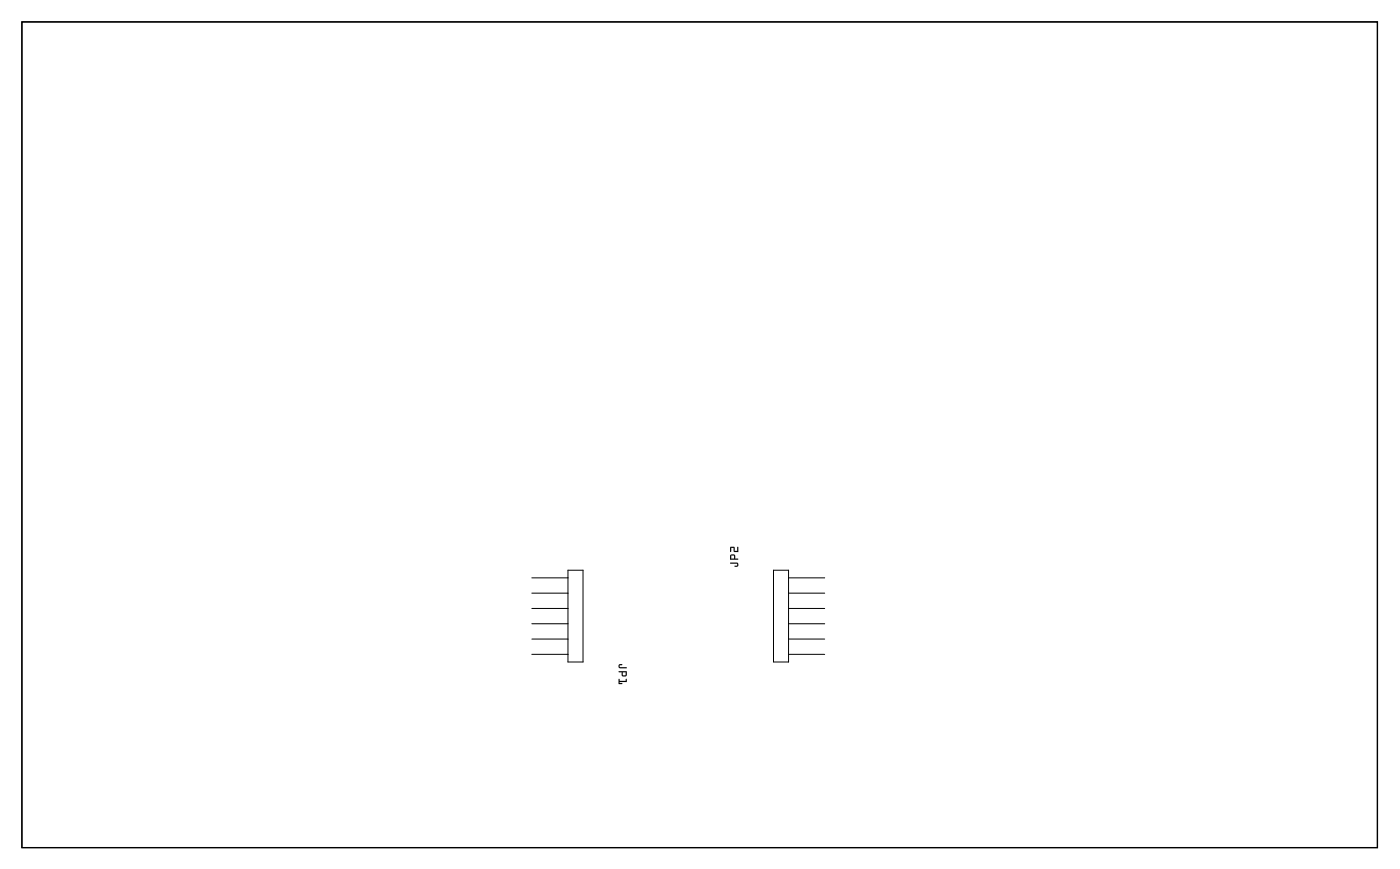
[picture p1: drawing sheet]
<svg xmlns="http://www.w3.org/2000/svg" width="232mm" height="144mm" viewBox="0 0 232 144" stroke-linecap="round" stroke-linejoin="round" font-family="sans-serif">
<path d="M3.6 3.6h225.1v137.1h-225.1z" fill="none" stroke="#000" stroke-width=".2"/>
<g fill="#000">
<path d="M3.6 3.6v137.1h225.1v-137.1zM3.6 3.6h225.1v137.1h-225.1z"/>
<path d="M121.3 93.4h1a.36 .36 0 0 1 .3 .4 .36 .36 0 0 1-.3 .3l-.3-.1 .4-.1v-.3h-1.1zM121.3 92.1h.6l.2 .1v.6h.4l.1 .1h-1.4zM121.4 92.3v.5h.5v-.5zM121.3 90.8h.6l.1 .7h.4v-.6l.1-.1 .1 .9-.7-.1-.1-.6h-.4v.6l-.1 .1z"/>
<path d="M121.3 93.4h1a.37 .37 0 0 1 .3 .4 .37 .37 0 0 1-.3 .3l-.3-.1 .4-.1v-.3h-1.1zM121.3 93.4v.2h1.1v.3l-.4 .1 .3 .1a.35 .35 0 0 0 .3-.3 .35 .35 0 0 0-.3-.4zM121.3 92.1h.6l.2 .1v.6l.4-.1 .1 .2h-1.4zM121.3 92.1l-.1 .8h1.4l-.1-.1h-.4l-.1-.6-.1-.1zM121.4 92.3v.5h.5v-.5zM121.4 92.3h.5v.5h-.5zM121.3 90.8h.6l.1 .2v.5h.4v-.6l.1-.1 .1 .9-.7-.1-.1-.6h-.4v.6l-.1 .1zM121.3 90.8v.8h.1v-.6h.4l.1 .6 .7 .1-.1-.9-.1 .1v.6h-.4l-.1-.7z"/>
<path d="M102.8 110.3h.5v.1l-.4 .1v.3h1.1l.1 .1h-1.2l-.2-.2zM102.7 111.5l1.4-.1v.8l-.2 .1h-.5l-.1-.1-.1-.6h-.4zM103.4 111.6v.5h.5v-.5zM102.7 112.7l.2 .1v.3h1v-.3l.1-.1 .1 .5h-1.2v.2h.4v.1l-.5 .1z"/>
<path d="M102.8 110.3h.5v.1l-.4 .1 .1 .3h1l.1 .1h-1.2l-.2-.2zM102.8 110.3l-.1 .4 .2 .2h1.2l-.1-.1h-1.1v-.3l.4-.1v-.1zM102.7 111.5l1.4-.1v.8l-.2 .1h-.5l-.2-.1v-.6h-.4zM102.8 111.5v.1h.4l.1 .5 .1 .2h.5l.2-.2v-.7zM103.4 111.6v.5h.5v-.5zM103.4 111.6h.5v.5h-.5zM102.7 112.7l.2 .1v.3h1v-.3l.1-.1 .1 .5h-1.2v.2h.4v.1l-.5 .1zM102.8 112.7v.9l.5-.1v-.1h-.4v-.2h1.2l-.1-.5-.1 .1v.3h-1v-.3z"/>
</g>
<g fill="none" stroke="#000" stroke-width=".17">
<path d="M88.3 98.5h6M88.3 95.9h6M94.3 94.7h2.5v15.2h-2.5zM128.4 94.7h2.5v15.2h-2.5zM130.9 98.5h6M130.9 95.9h6M88.3 108.6h6M88.3 106.1h6M88.3 103.6h6M88.3 101h6M130.9 108.6h6M130.9 106.1h6"/>
<path d="M130.9 103.6h6M130.9 101h6"/>
</g>
<circle cx="117.1" cy="75.6" r=".64" fill="#fff"/>
<circle cx="117.1" cy="75.6" r=".64" fill="none" stroke="#fff" stroke-width=".76"/>
<circle cx="109.5" cy="106.1" r=".64" fill="#fff"/>
<circle cx="109.5" cy="106.1" r=".64" fill="none" stroke="#fff" stroke-width=".76"/>
<circle cx="117.1" cy="78.2" r=".64" fill="#fff"/>
<circle cx="117.1" cy="78.2" r=".64" fill="none" stroke="#fff" stroke-width=".76"/>
<circle cx="109.5" cy="108.6" r=".64" fill="#fff"/>
<circle cx="109.5" cy="108.6" r=".64" fill="none" stroke="#fff" stroke-width=".76"/>
<circle cx="117.1" cy="80.7" r=".64" fill="#fff"/>
<circle cx="117.1" cy="80.7" r=".64" fill="none" stroke="#fff" stroke-width=".76"/>
<circle cx="117.1" cy="83.2" r=".64" fill="#fff"/>
<circle cx="117.1" cy="83.2" r=".64" fill="none" stroke="#fff" stroke-width=".76"/>
<circle cx="117.1" cy="85.8" r=".64" fill="#fff"/>
<circle cx="117.1" cy="85.8" r=".64" fill="none" stroke="#fff" stroke-width=".76"/>
<circle cx="117.1" cy="88.3" r=".64" fill="#fff"/>
<circle cx="117.1" cy="88.3" r=".64" fill="none" stroke="#fff" stroke-width=".76"/>
<circle cx="117.1" cy="108.6" r=".64" fill="#fff"/>
<circle cx="117.1" cy="108.6" r=".64" fill="none" stroke="#fff" stroke-width=".76"/>
<circle cx="117.1" cy="106.1" r=".64" fill="#fff"/>
<circle cx="117.1" cy="106.1" r=".64" fill="none" stroke="#fff" stroke-width=".76"/>
<circle cx="117.1" cy="103.6" r=".64" fill="#fff"/>
<circle cx="117.1" cy="103.6" r=".64" fill="none" stroke="#fff" stroke-width=".76"/>
<circle cx="117.1" cy="101" r=".64" fill="#fff"/>
<circle cx="117.1" cy="101" r=".64" fill="none" stroke="#fff" stroke-width=".76"/>
<circle cx="117.1" cy="90.9" r=".64" fill="#fff"/>
<circle cx="117.1" cy="90.9" r=".64" fill="none" stroke="#fff" stroke-width=".76"/>
<circle cx="117.1" cy="95.9" r=".64" fill="#fff"/>
<circle cx="117.1" cy="95.9" r=".64" fill="none" stroke="#fff" stroke-width=".76"/>
<circle cx="117.1" cy="93.4" r=".64" fill="#fff"/>
<circle cx="117.1" cy="93.4" r=".64" fill="none" stroke="#fff" stroke-width=".76"/>
<circle cx="117.1" cy="98.5" r=".64" fill="#fff"/>
<circle cx="117.1" cy="98.5" r=".64" fill="none" stroke="#fff" stroke-width=".76"/>
<circle cx="109.5" cy="95.9" r=".64" fill="#fff"/>
<circle cx="109.5" cy="95.9" r=".64" fill="none" stroke="#fff" stroke-width=".76"/>
<circle cx="109.5" cy="98.5" r=".64" fill="#fff"/>
<circle cx="109.5" cy="98.5" r=".64" fill="none" stroke="#fff" stroke-width=".76"/>
<circle cx="109.5" cy="101" r=".64" fill="#fff"/>
<circle cx="109.5" cy="101" r=".64" fill="none" stroke="#fff" stroke-width=".76"/>
<circle cx="109.5" cy="103.6" r=".64" fill="#fff"/>
<circle cx="109.5" cy="103.6" r=".64" fill="none" stroke="#fff" stroke-width=".76"/>
<circle cx="109.5" cy="90.9" r=".64" fill="#fff"/>
<circle cx="109.5" cy="90.9" r=".64" fill="none" stroke="#fff" stroke-width=".76"/>
<circle cx="109.5" cy="93.4" r=".64" fill="#fff"/>
<circle cx="109.5" cy="93.4" r=".64" fill="none" stroke="#fff" stroke-width=".76"/>
<circle cx="109.5" cy="80.7" r=".64" fill="#fff"/>
<circle cx="109.5" cy="80.7" r=".64" fill="none" stroke="#fff" stroke-width=".76"/>
<circle cx="109.5" cy="83.2" r=".64" fill="#fff"/>
<circle cx="109.5" cy="83.2" r=".64" fill="none" stroke="#fff" stroke-width=".76"/>
<circle cx="109.5" cy="85.8" r=".64" fill="#fff"/>
<circle cx="109.5" cy="85.8" r=".64" fill="none" stroke="#fff" stroke-width=".76"/>
<circle cx="109.5" cy="88.3" r=".64" fill="#fff"/>
<circle cx="109.5" cy="88.3" r=".64" fill="none" stroke="#fff" stroke-width=".76"/>
<circle cx="109.5" cy="75.6" r=".64" fill="#fff"/>
<circle cx="109.5" cy="75.6" r=".64" fill="none" stroke="#fff" stroke-width=".76"/>
<circle cx="109.5" cy="78.2" r=".64" fill="#fff"/>
<circle cx="109.5" cy="78.2" r=".64" fill="none" stroke="#fff" stroke-width=".76"/>
<circle cx="183.1" cy="92.1" r=".6" fill="#fff"/>
<circle cx="183.1" cy="92.1" r=".6" fill="none" stroke="#fff" stroke-width=".65" stroke-linecap="butt"/>
<path d="M182.5 91.5h1.2v1.2h-1.2z" fill="#fff"/>
<path d="M182.5 91.5h1.2v1.2h-1.2z" fill="none" stroke="#fff" stroke-width=".65" stroke-linecap="butt"/>
<circle cx="183.1" cy="89.6" r=".6" fill="#fff"/>
<circle cx="183.1" cy="89.6" r=".6" fill="none" stroke="#fff" stroke-width=".65" stroke-linecap="butt"/>
<circle cx="46" cy="93.4" r=".6" fill="#fff"/>
<circle cx="46" cy="93.4" r=".6" fill="none" stroke="#fff" stroke-width=".65" stroke-linecap="butt"/>
<path d="M45.4 92.8h1.2v1.2h-1.2z" fill="#fff"/>
<path d="M45.4 92.8h1.2v1.2h-1.2z" fill="none" stroke="#fff" stroke-width=".65" stroke-linecap="butt"/>
<circle cx="46" cy="90.9" r=".6" fill="#fff"/>
<circle cx="46" cy="90.9" r=".6" fill="none" stroke="#fff" stroke-width=".65" stroke-linecap="butt"/>
<circle cx="113.3" cy="12.1" r=".6" fill="#fff"/>
<circle cx="113.3" cy="12.1" r=".6" fill="none" stroke="#fff" stroke-width=".65" stroke-linecap="butt"/>
<path d="M112.7 11.5h1.2v1.2h-1.2z" fill="#fff"/>
<path d="M112.7 11.5h1.2v1.2h-1.2z" fill="none" stroke="#fff" stroke-width=".65" stroke-linecap="butt"/>
<circle cx="113.3" cy="9.6" r=".6" fill="#fff"/>
<circle cx="113.3" cy="9.6" r=".6" fill="none" stroke="#fff" stroke-width=".65" stroke-linecap="butt"/>
<circle cx="46" cy="41.3" r=".6" fill="#fff"/>
<circle cx="46" cy="41.3" r=".6" fill="none" stroke="#fff" stroke-width=".65" stroke-linecap="butt"/>
<path d="M45.4 40.7h1.2v1.2h-1.2z" fill="#fff"/>
<path d="M45.4 40.7h1.2v1.2h-1.2z" fill="none" stroke="#fff" stroke-width=".65" stroke-linecap="butt"/>
<circle cx="46" cy="38.8" r=".6" fill="#fff"/>
<circle cx="46" cy="38.8" r=".6" fill="none" stroke="#fff" stroke-width=".65" stroke-linecap="butt"/>
<circle cx="183.1" cy="22.2" r=".6" fill="#fff"/>
<circle cx="183.1" cy="22.2" r=".6" fill="none" stroke="#fff" stroke-width=".65" stroke-linecap="butt"/>
<path d="M182.5 21.6h1.2v1.2h-1.2z" fill="#fff"/>
<path d="M182.5 21.6h1.2v1.2h-1.2z" fill="none" stroke="#fff" stroke-width=".65" stroke-linecap="butt"/>
<circle cx="183.1" cy="19.7" r=".6" fill="#fff"/>
<circle cx="183.1" cy="19.7" r=".6" fill="none" stroke="#fff" stroke-width=".65" stroke-linecap="butt"/>
<circle cx="183.1" cy="41.3" r=".6" fill="#fff"/>
<circle cx="183.1" cy="41.3" r=".6" fill="none" stroke="#fff" stroke-width=".65" stroke-linecap="butt"/>
<path d="M182.5 40.7h1.2v1.2h-1.2z" fill="#fff"/>
<path d="M182.5 40.7h1.2v1.2h-1.2z" fill="none" stroke="#fff" stroke-width=".65" stroke-linecap="butt"/>
<circle cx="183.1" cy="38.8" r=".6" fill="#fff"/>
<circle cx="183.1" cy="38.8" r=".6" fill="none" stroke="#fff" stroke-width=".65" stroke-linecap="butt"/>
<circle cx="150.1" cy="66.7" r=".6" fill="#fff"/>
<circle cx="150.1" cy="66.7" r=".6" fill="none" stroke="#fff" stroke-width=".65" stroke-linecap="butt"/>
<path d="M149.5 66.1h1.2v1.2h-1.2z" fill="#fff"/>
<path d="M149.5 66.1h1.2v1.2h-1.2z" fill="none" stroke="#fff" stroke-width=".65" stroke-linecap="butt"/>
<circle cx="150.1" cy="64.2" r=".6" fill="#fff"/>
<circle cx="150.1" cy="64.2" r=".6" fill="none" stroke="#fff" stroke-width=".65" stroke-linecap="butt"/>
<circle cx="75.2" cy="66.7" r=".6" fill="#fff"/>
<circle cx="75.2" cy="66.7" r=".6" fill="none" stroke="#fff" stroke-width=".65" stroke-linecap="butt"/>
<path d="M74.6 66.1h1.2v1.2h-1.2z" fill="#fff"/>
<path d="M74.6 66.1h1.2v1.2h-1.2z" fill="none" stroke="#fff" stroke-width=".65" stroke-linecap="butt"/>
<circle cx="75.2" cy="64.2" r=".6" fill="#fff"/>
<circle cx="75.2" cy="64.2" r=".6" fill="none" stroke="#fff" stroke-width=".65" stroke-linecap="butt"/>
<circle cx="46" cy="21" r=".6" fill="#fff"/>
<circle cx="46" cy="21" r=".6" fill="none" stroke="#fff" stroke-width=".65" stroke-linecap="butt"/>
<path d="M45.4 20.4h1.2v1.2h-1.2z" fill="#fff"/>
<path d="M45.4 20.4h1.2v1.2h-1.2z" fill="none" stroke="#fff" stroke-width=".65" stroke-linecap="butt"/>
<circle cx="46" cy="18.5" r=".6" fill="#fff"/>
<circle cx="46" cy="18.5" r=".6" fill="none" stroke="#fff" stroke-width=".65" stroke-linecap="butt"/>
<circle cx="16.7" cy="111.1" r=".6" fill="#fff"/>
<circle cx="16.7" cy="111.1" r=".6" fill="none" stroke="#fff" stroke-width=".65" stroke-linecap="butt"/>
<path d="M16.1 110.5h1.2v1.2h-1.2z" fill="#fff"/>
<path d="M16.1 110.5h1.2v1.2h-1.2z" fill="none" stroke="#fff" stroke-width=".65" stroke-linecap="butt"/>
<circle cx="16.7" cy="108.6" r=".6" fill="#fff"/>
<circle cx="16.7" cy="108.6" r=".6" fill="none" stroke="#fff" stroke-width=".65" stroke-linecap="butt"/>
<circle cx="16.7" cy="31.1" r=".6" fill="#fff"/>
<circle cx="16.7" cy="31.1" r=".6" fill="none" stroke="#fff" stroke-width=".65" stroke-linecap="butt"/>
<path d="M16.1 30.5h1.2v1.2h-1.2z" fill="#fff"/>
<path d="M16.1 30.5h1.2v1.2h-1.2z" fill="none" stroke="#fff" stroke-width=".65" stroke-linecap="butt"/>
<circle cx="16.7" cy="28.6" r=".6" fill="#fff"/>
<circle cx="16.7" cy="28.6" r=".6" fill="none" stroke="#fff" stroke-width=".65" stroke-linecap="butt"/>
<circle cx="209.8" cy="32.4" r=".6" fill="#fff"/>
<circle cx="209.8" cy="32.4" r=".6" fill="none" stroke="#fff" stroke-width=".65" stroke-linecap="butt"/>
<path d="M209.2 31.8h1.2v1.2h-1.2z" fill="#fff"/>
<path d="M209.2 31.8h1.2v1.2h-1.2z" fill="none" stroke="#fff" stroke-width=".65" stroke-linecap="butt"/>
<circle cx="209.8" cy="29.9" r=".6" fill="#fff"/>
<circle cx="209.8" cy="29.9" r=".6" fill="none" stroke="#fff" stroke-width=".65" stroke-linecap="butt"/>
<circle cx="209.8" cy="111.1" r=".6" fill="#fff"/>
<circle cx="209.8" cy="111.1" r=".6" fill="none" stroke="#fff" stroke-width=".65" stroke-linecap="butt"/>
<path d="M209.2 110.5h1.2v1.2h-1.2z" fill="#fff"/>
<path d="M209.2 110.5h1.2v1.2h-1.2z" fill="none" stroke="#fff" stroke-width=".65" stroke-linecap="butt"/>
<circle cx="209.8" cy="108.6" r=".6" fill="#fff"/>
<circle cx="209.8" cy="108.6" r=".6" fill="none" stroke="#fff" stroke-width=".65" stroke-linecap="butt"/>
<circle cx="46" cy="126.4" r=".6" fill="#fff"/>
<circle cx="46" cy="126.4" r=".6" fill="none" stroke="#fff" stroke-width=".65" stroke-linecap="butt"/>
<path d="M45.4 125.8h1.2v1.2h-1.2z" fill="#fff"/>
<path d="M45.4 125.8h1.2v1.2h-1.2z" fill="none" stroke="#fff" stroke-width=".65" stroke-linecap="butt"/>
<circle cx="46" cy="123.9" r=".6" fill="#fff"/>
<circle cx="46" cy="123.9" r=".6" fill="none" stroke="#fff" stroke-width=".65" stroke-linecap="butt"/>
<circle cx="184.4" cy="126.4" r=".6" fill="#fff"/>
<circle cx="184.4" cy="126.4" r=".6" fill="none" stroke="#fff" stroke-width=".65" stroke-linecap="butt"/>
<path d="M183.8 125.8h1.2v1.2h-1.2z" fill="#fff"/>
<path d="M183.8 125.8h1.2v1.2h-1.2z" fill="none" stroke="#fff" stroke-width=".65" stroke-linecap="butt"/>
<circle cx="184.4" cy="123.9" r=".6" fill="#fff"/>
<circle cx="184.4" cy="123.9" r=".6" fill="none" stroke="#fff" stroke-width=".65" stroke-linecap="butt"/>
<circle cx="113.3" cy="134" r=".6" fill="#fff"/>
<circle cx="113.3" cy="134" r=".6" fill="none" stroke="#fff" stroke-width=".65" stroke-linecap="butt"/>
<path d="M112.7 133.4h1.2v1.2h-1.2z" fill="#fff"/>
<path d="M112.7 133.4h1.2v1.2h-1.2z" fill="none" stroke="#fff" stroke-width=".65" stroke-linecap="butt"/>
<circle cx="113.3" cy="136.5" r=".6" fill="#fff"/>
<circle cx="113.3" cy="136.5" r=".6" fill="none" stroke="#fff" stroke-width=".65" stroke-linecap="butt"/>
<path d="M99.1 103.1h3v1h-3z" fill="#fff"/>
<path d="M99.1 103.1h3v1h-3z" fill="none" stroke="#fff" stroke-width=".25"/>
<path d="M99.1 105.6h3v1h-3z" fill="#fff"/>
<path d="M99.1 105.6h3v1h-3z" fill="none" stroke="#fff" stroke-width=".25"/>
<path d="M99.1 108.1h3v1h-3z" fill="#fff"/>
<path d="M99.1 108.1h3v1h-3z" fill="none" stroke="#fff" stroke-width=".25"/>
<path d="M99.1 100.5h3v1h-3z" fill="#fff"/>
<path d="M99.1 100.5h3v1h-3z" fill="none" stroke="#fff" stroke-width=".25"/>
<path d="M99.1 98h3v1h-3z" fill="#fff"/>
<path d="M99.1 98h3v1h-3z" fill="none" stroke="#fff" stroke-width=".25"/>
<path d="M99.1 95.4h3v1h-3z" fill="#fff"/>
<path d="M99.1 95.4h3v1h-3z" fill="none" stroke="#fff" stroke-width=".25"/>
<circle cx="95.6" cy="97.2" r=".7" fill="#fff"/>
<circle cx="95.6" cy="97.2" r=".7" fill="none" stroke="#fff" stroke-width=".25"/>
<circle cx="95.6" cy="107.4" r=".7" fill="#fff"/>
<circle cx="95.6" cy="107.4" r=".7" fill="none" stroke="#fff" stroke-width=".25"/>
<circle cx="95.6" cy="97.2" r=".7" fill="#fff"/>
<circle cx="95.6" cy="97.2" r=".7" fill="none" stroke="#fff" stroke-width=".25"/>
<circle cx="95.6" cy="107.4" r=".7" fill="#fff"/>
<circle cx="95.6" cy="107.4" r=".7" fill="none" stroke="#fff" stroke-width=".25"/>
<circle cx="95.6" cy="97.2" r=".7" fill="#fff"/>
<circle cx="95.6" cy="97.2" r=".7" fill="none" stroke="#fff" stroke-width=".25"/>
<circle cx="95.6" cy="107.4" r=".7" fill="#fff"/>
<circle cx="95.6" cy="107.4" r=".7" fill="none" stroke="#fff" stroke-width=".25"/>
<path d="M123.2 100.5h3v1h-3z" fill="#fff"/>
<path d="M123.2 100.5h3v1h-3z" fill="none" stroke="#fff" stroke-width=".25"/>
<path d="M123.2 98h3v1h-3z" fill="#fff"/>
<path d="M123.2 98h3v1h-3z" fill="none" stroke="#fff" stroke-width=".25"/>
<path d="M123.2 95.4h3v1h-3z" fill="#fff"/>
<path d="M123.2 95.4h3v1h-3z" fill="none" stroke="#fff" stroke-width=".25"/>
<path d="M123.2 103.1h3v1h-3z" fill="#fff"/>
<path d="M123.2 103.1h3v1h-3z" fill="none" stroke="#fff" stroke-width=".25"/>
<path d="M123.2 105.6h3v1h-3z" fill="#fff"/>
<path d="M123.2 105.6h3v1h-3z" fill="none" stroke="#fff" stroke-width=".25"/>
<path d="M123.2 108.1h3v1h-3z" fill="#fff"/>
<path d="M123.2 108.1h3v1h-3z" fill="none" stroke="#fff" stroke-width=".25"/>
<circle cx="129.7" cy="107.4" r=".7" fill="#fff"/>
<circle cx="129.7" cy="107.4" r=".7" fill="none" stroke="#fff" stroke-width=".25"/>
<circle cx="129.7" cy="97.2" r=".7" fill="#fff"/>
<circle cx="129.7" cy="97.2" r=".7" fill="none" stroke="#fff" stroke-width=".25"/>
<circle cx="129.7" cy="107.4" r=".7" fill="#fff"/>
<circle cx="129.7" cy="107.4" r=".7" fill="none" stroke="#fff" stroke-width=".25"/>
<circle cx="129.7" cy="97.2" r=".7" fill="#fff"/>
<circle cx="129.7" cy="97.2" r=".7" fill="none" stroke="#fff" stroke-width=".25"/>
<circle cx="129.7" cy="107.4" r=".7" fill="#fff"/>
<circle cx="129.7" cy="107.4" r=".7" fill="none" stroke="#fff" stroke-width=".25"/>
<circle cx="129.7" cy="97.2" r=".7" fill="#fff"/>
<circle cx="129.7" cy="97.2" r=".7" fill="none" stroke="#fff" stroke-width=".25"/>
</svg>
